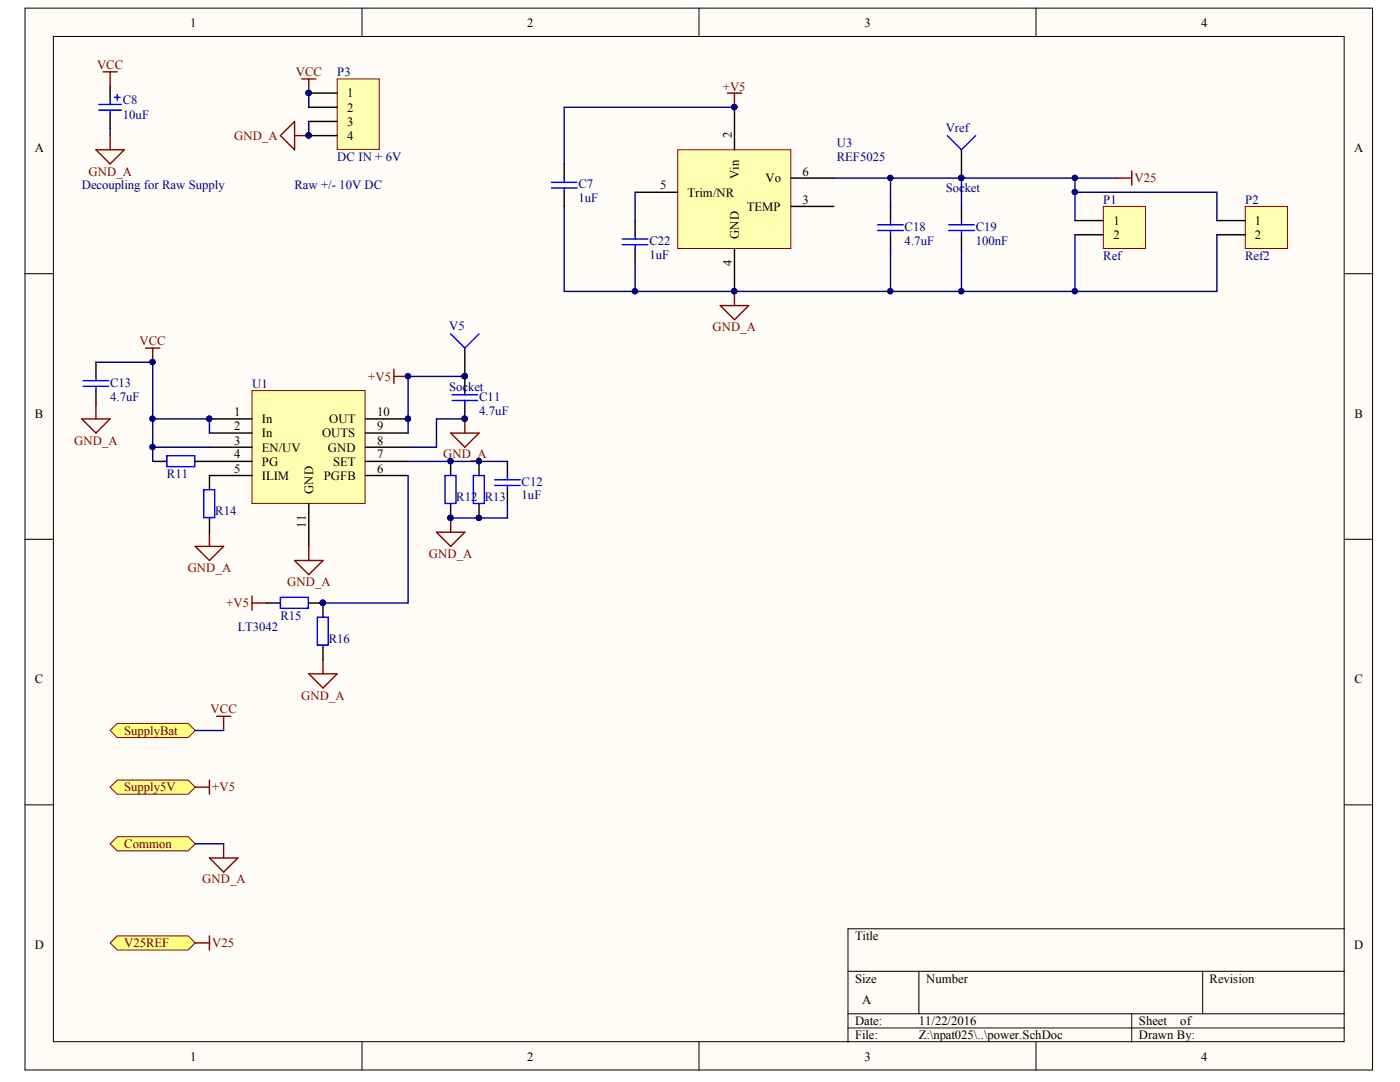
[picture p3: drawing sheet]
<svg xmlns="http://www.w3.org/2000/svg" width="279mm" height="216mm" viewBox="0 0 279 216" stroke-linecap="round" stroke-linejoin="round" font-family="sans-serif">
<defs><g id="words">
<g font-size="2.5">
<text x="38" y="5.3">1</text>
<text x="105.2" y="5.3">2</text>
<text x="172.5" y="5.3">3</text>
<text x="239.7" y="5.3">4</text>
<text x="69.3" y="19.4">1</text>
<text x="69.3" y="22.3">2</text>
<text x="69.3" y="25.1">3</text>
<text x="69.3" y="27.9">4</text>
<text x="146" y="27.6" transform="rotate(-90 146 27.6)">2</text>
<text x="6.9" y="30.4">A</text>
<text x="147.5" y="35.7" transform="rotate(-90 147.5 35.7)">Vin</text>
<text x="160.2" y="35">6</text>
<text x="270.2" y="30.4">A</text>
<text x="131.7" y="37.8">5</text>
<text x="137.2" y="39.2">Trim/NR</text>
<text x="152.8" y="36.4">Vo</text>
<text x="160.2" y="40.7">3</text>
<text x="147.5" y="47.7" transform="rotate(-90 147.5 47.7)">GND</text>
<text x="149.1" y="42">TEMP</text>
<text x="222.2" y="44.9">1</text>
<text x="222.2" y="47.7">2</text>
<text x="250.5" y="44.9">1</text>
<text x="250.5" y="47.7">2</text>
<text x="146" y="53.2" transform="rotate(-90 146 53.2)">4</text>
<text x="6.9" y="83.4">B</text>
<text x="46.8" y="83">1</text>
<text x="75.3" y="83">10</text>
<text x="270.3" y="83.4">B</text>
<text x="46.8" y="85.8">2</text>
<text x="46.8" y="88.7">3</text>
<text x="52.3" y="84.5">In</text>
<text x="52.3" y="87.3">In</text>
<text x="64.3" y="87.3">OUTS</text>
<text x="65.7" y="84.5">OUT</text>
<text x="75.3" y="85.8">9</text>
<text x="75.3" y="88.7">8</text>
<text x="46.8" y="91.5">4</text>
<text x="46.8" y="94.4">5</text>
<text x="52.3" y="90.1">EN/UV</text>
<text x="52.3" y="92.9">PG</text>
<text x="52.3" y="95.8">ILIM</text>
<text x="64.6" y="95.8">PGFB</text>
<text x="65.4" y="90.1">GND</text>
<text x="66.5" y="92.9">SET</text>
<text x="75.3" y="91.5">7</text>
<text x="75.3" y="94.4">6</text>
<text x="62.5" y="98.6" transform="rotate(-90 62.5 98.6)">GND</text>
<text x="61.1" y="105.3" transform="rotate(-90 61.1 105.3)">11</text>
<text x="6.9" y="136.4">C</text>
<text x="270.3" y="136.4">C</text>
<text x="6.9" y="189.4">D</text>
<text x="170.6" y="187.6">Title</text>
<text x="270.2" y="189.4">D</text>
<text x="170.6" y="196.1">Size</text>
<text x="184.8" y="196.1">Number</text>
<text x="241.4" y="196.1">Revision</text>
<text x="172.1" y="200.3">A</text>
<text x="170.6" y="204.6">Date:</text>
<text x="170.6" y="207.3">File:</text>
<text x="183.4" y="204.6">11/22/2016</text>
<text x="183.4" y="207.3">Z:\npat025\..\power.SchDoc</text>
<text x="227.3" y="204.6">Sheet</text>
<text x="227.3" y="207.3">Drawn By:</text>
<text x="235.6" y="204.6">of</text>
<text x="38" y="211.7">1</text>
<text x="105.2" y="211.7">2</text>
<text x="172.5" y="211.7">3</text>
<text x="239.7" y="211.7">4</text>
</g>
<g font-size="2.5" fill="#800000">
<text x="19.4" y="13.8">VCC</text>
<text x="59" y="15.2">VCC</text>
<text x="144.3" y="18.1">+V5</text>
<text x="46.8" y="27.9">GND_A</text>
<text x="17.7" y="35">GND_A</text>
<text x="226.4" y="36.4">V25</text>
<text x="27.8" y="68.9">VCC</text>
<text x="142.2" y="66.1">GND_A</text>
<text x="73.5" y="76">+V5</text>
<text x="14.8" y="88.7">GND_A</text>
<text x="88.4" y="91.5">GND_A</text>
<text x="85.6" y="111.3">GND_A</text>
<text x="37.5" y="114.1">GND_A</text>
<text x="57.3" y="117">GND_A</text>
<text x="45.2" y="121.2">+V5</text>
<text x="42" y="142.4">VCC</text>
<text x="60.1" y="139.6">GND_A</text>
<text x="24.8" y="146.6">SupplyBat</text>
<text x="24.8" y="157.9">Supply5V</text>
<text x="42.4" y="157.9">+V5</text>
<text x="24.8" y="169.2">Common</text>
<text x="40.3" y="176.3">GND_A</text>
<text x="24.8" y="189">V25REF</text>
<text x="42.4" y="189">V25</text>
</g>
<g font-size="2.5" fill="#000080">
<text x="67.3" y="15.2">P3</text>
<text x="24.5" y="20.8">C8</text>
<text x="24.5" y="23.7">10uF</text>
<text x="167" y="29.4">U3</text>
<text x="188.7" y="26.2">Vref</text>
<text x="67.3" y="32.2">DC IN + 6V</text>
<text x="167" y="32.2">REF5025</text>
<text x="16.3" y="37.8">Decoupling for Raw Supply</text>
<text x="58.8" y="37.8">Raw +/- 10V DC</text>
<text x="115.4" y="37.6">C7</text>
<text x="115.4" y="40.3">1uF</text>
<text x="188.7" y="38.4">Soc</text>
<text x="192.5" y="38.4">ket</text>
<text x="220.2" y="40.7">P1</text>
<text x="248.5" y="40.7">P2</text>
<text x="180.5" y="46">C18</text>
<text x="194.7" y="46">C19</text>
<text x="129.6" y="48.9">C22</text>
<text x="129.6" y="51.7">1uF</text>
<text x="180.5" y="48.9">4.7uF</text>
<text x="194.7" y="48.9">100nF</text>
<text x="220.2" y="51.9">Ref</text>
<text x="248.5" y="51.9">Ref2</text>
<text x="89.6" y="65.8">V5</text>
<text x="22" y="77.1">C13</text>
<text x="50.3" y="77.4">U1</text>
<text x="89.6" y="78">Socket</text>
<text x="22" y="79.9">4.7uF</text>
<text x="95.6" y="79.9">C11</text>
<text x="95.6" y="82.8">4.7uF</text>
<text x="33.3" y="95.4">R11</text>
<text x="91.1" y="100">R12</text>
<text x="96.7" y="100">R13</text>
<text x="104.1" y="96.9">C12</text>
<text x="104.1" y="99.7">1uF</text>
<text x="43" y="102.8">R14</text>
<text x="47.4" y="126">LT3042</text>
<text x="56" y="123.7">R15</text>
<text x="65.6" y="128.3">R16</text>
</g>
</g></defs>
<g fill="#fffcf8" stroke="#000" stroke-width=".2">
<path d="M5 1.6h268.9v211.9h-268.9z"/>
<path d="M10.7 7.3h257.6v200.6h-257.6z"/>
</g>
<g fill="none" stroke="#000" stroke-width=".2">
<path d="M72.2 1.6v5.7M139.5 1.6v5.7M206.8 1.6v5.7M5 54.6h5.7M268.3 54.6h5.7M5 107.6h5.7M268.3 107.6h5.7M5 160.6h5.7M268.3 160.6h5.7M169.2 193.8h99.1M183.4 193.8v8.5M240 193.8v8.5"/>
<path d="M268.3 185.3h-99.1v22.6M72.2 207.9v5.7M139.5 207.9v5.7M169.2 202.3h99.1M169.2 205.1h99.1M206.8 207.9v5.7M225.9 202.3v5.6"/>
</g>
<path d="M60.2 15.8h2.8M61.6 15.8v2.8" fill="none" stroke="#800000" stroke-width=".28"/>
<circle cx="61.6" cy="18.5" r=".52" fill="#000080" stroke="#000080" stroke-width=".2"/>
<path d="M67.3 15.8h8.4v14h-8.4z" fill="#ffffb0" stroke="#800000" stroke-width=".2"/>
<path d="M61.6 18.6h5.7M61.6 21.4h5.7M61.6 24.2h5.7M61.6 27.1h5.7" fill="none" stroke="#000" stroke-width=".28"/>
<g fill="#000080" stroke="#000080" stroke-width=".2">
<circle cx="61.6" cy="18.5" r=".52"/>
<circle cx="61.6" cy="27" r=".52"/>
</g>
<path d="M20.6 14.3h2.8M22 14.3v2.9M19.1 29.9h5.7l-2.8 2.8zM22 27.1v2.8M56 27.1l2.8-2.9v5.7zM58.8 27.1h2.8M39 157.1h2.8M41.8 155.7v2.8" fill="none" stroke="#800000" stroke-width=".28"/>
<path d="M22 25.6v1.5M61.6 24.2v2.9" fill="none" stroke="#000080" stroke-width=".28"/>
<path d="M50.3 77.9h22.6v22.6h-22.6z" fill="#ffffb0" stroke="#800000" stroke-width=".2"/>
<g fill="none" stroke="#000" stroke-width=".28">
<path d="M22 17.2v2.8M22 22.8v2.8M19.1 72.3v2.8M19.1 77.9v2.9M92.8 75.1v2.8M30.5 92.1h2.8M39 92.1h11.3M41.8 83.6h8.5M41.8 86.4h8.5M41.8 89.2h8.5M41.8 94.9h8.5M73 83.6h8.4"/>
<path d="M73 86.4h8.4M73 89.2h8.4M73 92.1h8.4M73 94.9h8.4M89.9 92.1v2.8M92.8 80.8v2.8M95.6 92.1v2.8M101.3 92.1v2.8M101.3 97.7v2.8M61.6 100.5v8.5M89.9 100.5v2.9M95.6 100.5v2.9"/>
<path d="M53.1 120.3h2.9M61.6 120.3h2.9v2.9M64.5 128.8v2.8"/>
</g>
<g fill="#000080" stroke="#000080" stroke-width=".2">
<circle cx="81.4" cy="83.5" r=".52"/>
<circle cx="41.8" cy="83.5" r=".52"/>
<circle cx="89.9" cy="92" r=".52"/>
<circle cx="89.9" cy="103.3" r=".52"/>
<circle cx="95.6" cy="92" r=".52"/>
<circle cx="95.6" cy="103.3" r=".52"/>
<circle cx="30.4" cy="89.2" r=".52"/>
<circle cx="30.4" cy="83.5" r=".52"/>
<circle cx="30.4" cy="72.2" r=".52"/>
<circle cx="92.7" cy="83.5" r=".52"/>
<circle cx="92.7" cy="75.1" r=".52"/>
<circle cx="81.4" cy="75.1" r=".52"/>
<circle cx="64.4" cy="120.3" r=".52"/>
<circle cx="61.6" cy="18.5" r=".52"/>
</g>
<g fill="none" stroke="#00f" stroke-width=".28">
<path d="M22 20v.8M22.8 19.4h1.2M23.4 18.9v1.1M19.7 20.8h4.5M19.7 22h4.5M22 22v.8M16.6 77.1h5.1M16.6 76h5.1M19.1 75.1v.9M19.1 77.1v.8M90.2 79.9h5.1M90.2 78.8h5.1"/>
<path d="M92.8 77.9v.9M92.8 79.9v.9M33.3 90.9h5.6v2.2h-5.6zM88.8 94.9h2.2v5.6h-2.2zM94.5 94.9h2.2v5.6h-2.2zM98.7 96.9h5.1M98.7 95.7h5.1M101.3 94.9v.8M101.3 96.9v.8M56 119.2h5.5v2.2h-5.5zM63.3 123.2h2.2v5.5h-2.2z"/>
</g>
<path d="M61.6 18.6v2.8M19.1 72.3h11.4v11.3M92.8 75.1h-11.4v11.3M41.8 89.2h-11.3v2.9M41.8 86.4v-2.8h-11.3v5.6M81.4 92.1h19.9M81.4 94.9v25.4h-16.9M92.8 83.6h-5.7v5.6h-5.7M101.3 100.5v2.9h-11.4" fill="none" stroke="#000080" stroke-width=".28"/>
<g fill="none" stroke="#800000" stroke-width=".28">
<path d="M29.1 69.5h2.8M30.5 69.5v2.8M78.6 73.7v2.8M78.6 75.1h2.8M16.3 83.6h5.7l-2.9 2.8zM19.1 80.8v2.8M89.9 86.4h5.7l-2.8 2.8zM92.8 83.6v2.8M39 109h5.6l-2.8 2.8zM41.8 106.2v2.8M50.3 118.9v2.8M58.8 111.8h5.7l-2.9 2.9z"/>
<path d="M61.6 109v2.8M87.1 106.2h5.7l-2.9 2.8zM89.9 103.4v2.8M50.3 120.3h2.8M61.6 134.5h5.7l-2.8 2.8zM64.5 131.6v2.9"/>
</g>
<g fill="#ffff80" stroke="#800000" stroke-width=".2">
<path d="M22 157.1l1.4-1.4h14.2l1.4 1.4-1.4 1.4h-14.2z" fill-rule="evenodd"/>
<path d="M22 168.4l1.4-1.4h14.2l1.4 1.4-1.4 1.4h-14.2z" fill-rule="evenodd"/>
</g>
<path d="M41.8 171.2h5.7l-2.9 2.8zM44.6 168.4v2.8" fill="none" stroke="#800000" stroke-width=".28"/>
<path d="M39 168.4h5.6" fill="none" stroke="#000080" stroke-width=".28"/>
<path d="M22 145.8l1.4-1.5h14.2l1.4 1.5-1.4 1.4h-14.2z" fill-rule="evenodd" fill="#ffff80" stroke="#800000" stroke-width=".2"/>
<path d="M43.2 142.9h2.8M44.6 142.9v2.9" fill="none" stroke="#800000" stroke-width=".28"/>
<path d="M39 145.8h5.6" fill="none" stroke="#000080" stroke-width=".28"/>
<path d="M135.2 29.9h22.6v19.7h-22.6z" fill="#ffffb0" stroke="#800000" stroke-width=".2"/>
<g fill="none" stroke="#000" stroke-width=".28">
<path d="M112.6 32.7v2.8M112.6 38.4v2.8M126.8 38.4h8.4M146.6 21.4v8.5M157.9 35.5h8.5M126.8 44v2.8M126.8 49.7v2.8M146.6 49.7v8.4M157.9 41.2h8.5M177.7 41.2v2.8M177.7 46.8v2.9M191.9 41.2v2.8"/>
<path d="M191.9 46.8v2.9"/>
</g>
<g fill="#000080" stroke="#000080" stroke-width=".2">
<circle cx="146.5" cy="21.4" r=".52"/>
<circle cx="146.5" cy="58.1" r=".52"/>
<circle cx="177.7" cy="35.5" r=".52"/>
<circle cx="177.7" cy="58.1" r=".52"/>
<circle cx="126.7" cy="58.1" r=".52"/>
<circle cx="191.8" cy="35.5" r=".52"/>
<circle cx="191.8" cy="58.1" r=".52"/>
<circle cx="214.5" cy="35.5" r=".52"/>
</g>
<path d="M145.2 18.6h2.8M146.6 18.6v2.8M146.6 58.1v2.9M143.7 61h5.7l-2.8 2.8z" fill="none" stroke="#800000" stroke-width=".28"/>
<g fill="none" stroke="#00f" stroke-width=".28">
<path d="M110 37.5h5.1M110 36.4h5.1M112.6 35.5v.9M112.6 37.5v.9M124.2 48.8h5.1M124.2 47.7h5.1M126.8 46.8v.9M126.8 48.8v.9M175.2 46h5.1M175.2 44.9h5.1M177.7 44v.9M177.7 46v.8"/>
<path d="M189.3 46h5.1M189.3 44.9h5.1M191.9 44v.9M191.9 46v.8"/>
</g>
<path d="M126.8 38.4v5.6M146.6 21.4h-34v11.3M166.4 35.5h11.3v5.7M177.7 35.5h14.2v5.7M191.9 35.5h31.1M112.6 41.2v16.9h65.1v-8.4M126.8 52.5v5.6M191.9 49.7v8.4h-14.2" fill="none" stroke="#000080" stroke-width=".28"/>
<path d="M22 188.2l1.4-1.5h14.2l1.4 1.5-1.4 1.4h-14.2z" fill-rule="evenodd" fill="#ffff80" stroke="#800000" stroke-width=".2"/>
<path d="M223 35.5h2.9M225.9 34.1v2.9M39 188.2h2.8M41.8 186.7v2.9" fill="none" stroke="#800000" stroke-width=".28"/>
<path d="M220.2 41.2h8.4v8.4h-8.4z" fill="#ffffb0" stroke="#800000" stroke-width=".2"/>
<path d="M214.5 44h5.7M214.5 46.8h5.7" fill="none" stroke="#000" stroke-width=".28"/>
<path d="M214.5 35.5v8.5M214.5 46.8v11.3h-22.6" fill="none" stroke="#000080" stroke-width=".28"/>
<g fill="#000080" stroke="#000080" stroke-width=".2">
<circle cx="214.5" cy="38.3" r=".52"/>
<circle cx="214.5" cy="35.5" r=".52"/>
<circle cx="214.5" cy="58.1" r=".52"/>
<circle cx="191.8" cy="58.1" r=".52"/>
</g>
<path d="M248.5 41.2h8.4v8.4h-8.4z" fill="#ffffb0" stroke="#800000" stroke-width=".2"/>
<path d="M191.9 29.9v5.6M242.9 44h5.6M242.9 46.8h5.6M92.8 69.5v5.6M41.8 94.9v2.8M41.8 103.4v2.8" fill="none" stroke="#000" stroke-width=".28"/>
<path d="M214.5 38.4h28.4v5.6M242.9 46.8v11.3h-28.4" fill="none" stroke="#000080" stroke-width=".28"/>
<g fill="#000080" stroke="#000080" stroke-width=".2">
<circle cx="214.5" cy="58.1" r=".52"/>
<circle cx="214.5" cy="38.3" r=".52"/>
<circle cx="191.8" cy="35.5" r=".52"/>
<circle cx="92.7" cy="75.1" r=".52"/>
</g>
<path d="M189.1 27.1l2.8 2.8 2.8-2.8M89.9 66.6l2.9 2.9 2.8-2.9M40.7 97.7h2.1v5.6h-2.1z" fill="none" stroke="#00f" stroke-width=".28"/>
<use href="#words"/>
</svg>
